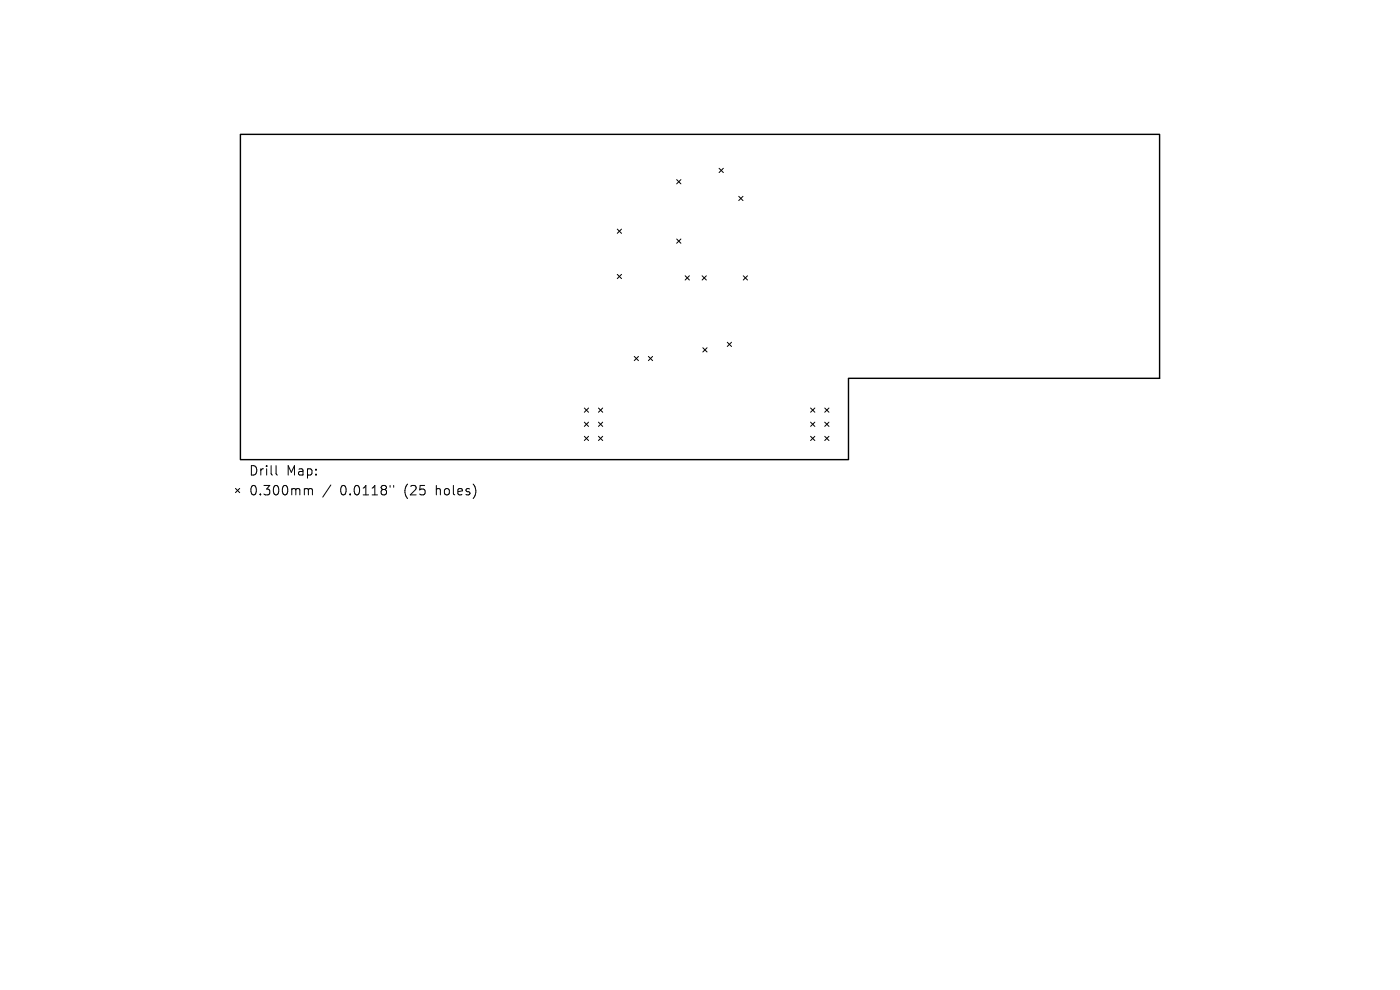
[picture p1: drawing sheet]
<svg xmlns="http://www.w3.org/2000/svg" width="297mm" height="210mm" viewBox="0 0 297 210" stroke-linecap="round" stroke-linejoin="round" font-family="sans-serif">
<defs><g id="words">
<g font-size="2.8">
<text x="52.9" y="101.1">Drill</text>
<text x="60.8" y="101.1">Map:</text>
<text x="52.9" y="105.3">0.300mm</text>
<text x="72.1" y="105.3">0.0118&quot;</text>
<text x="85.7" y="105.3">(25</text>
<text x="92.5" y="105.3">holes)</text>
</g>
</g></defs>
<path d="M51 28.5h195v51.8h-66v17.2h-129z" fill="none" stroke="#000" stroke-width=".3"/>
<g fill="none" stroke="#000" stroke-width=".21">
<path d="M143.6 38.1l.9 .9M144.5 38.1l-.9 .9M152.6 35.7l.9 .9M153.5 35.7l-.9 .9M131 48.6l.9 .9M131 58.2l.9 .9M131.9 48.6l-.9 .9M131.9 58.2l-.9 .9M143.6 50.7l.9 .9M144.5 50.7l-.9 .9M145.4 58.5l.9 .9M146.3 58.5l-.9 .9"/>
<path d="M149 58.5l.9 .9M149.9 58.5l-.9 .9M156.7 41.6l.9 .9M157.6 41.6l-.9 .9M157.7 58.5l.9 .9M158.6 58.5l-.9 .9M134.6 75.6l.9 .9M135.5 75.6l-.9 .9M137.6 75.6l.9 .9M138.5 75.6l-.9 .9M149.1 73.8l.9 .9M150 73.8l-.9 .9"/>
<path d="M154.3 72.6l.9 .9M155.2 72.6l-.9 .9M58.6 98.8v1.7l.3 .3M124 86.6l.9 .9M124 89.6l.9 .9M124 92.6l.9 .9M124.9 86.6l-.9 .9M124.9 89.6l-.9 .9M124.9 92.6l-.9 .9M127 89.6l.9 .9M127 92.6l.9 .9M127 86.6l.9 .9"/>
<path d="M127.9 86.6l-.9 .9M127.9 89.6l-.9 .9M127.9 92.6l-.9 .9M172 86.6l.9 .9M172 89.6l.9 .9M172 92.6l.9 .9M172.9 86.6l-.9 .9M172.9 89.6l-.9 .9M172.9 92.6l-.9 .9M175 89.6l.9 .9M175 92.6l.9 .9M175 86.6l.9 .9"/>
<path d="M175.9 86.6l-.9 .9M175.9 89.6l-.9 .9M175.9 92.6l-.9 .9M50 103.6l.9 .9M50.9 103.6l-.9 .9M65.1 103.6l.3 .3M65.4 103.9v1.1M65.4 103.9l.3-.3 .5 .1 .1 1.3M70.2 102.9l-1.7 2.6M82.8 103v.4M83.5 103v.4M100.9 103.5v1.4"/>
</g>
<use href="#words"/>
</svg>
